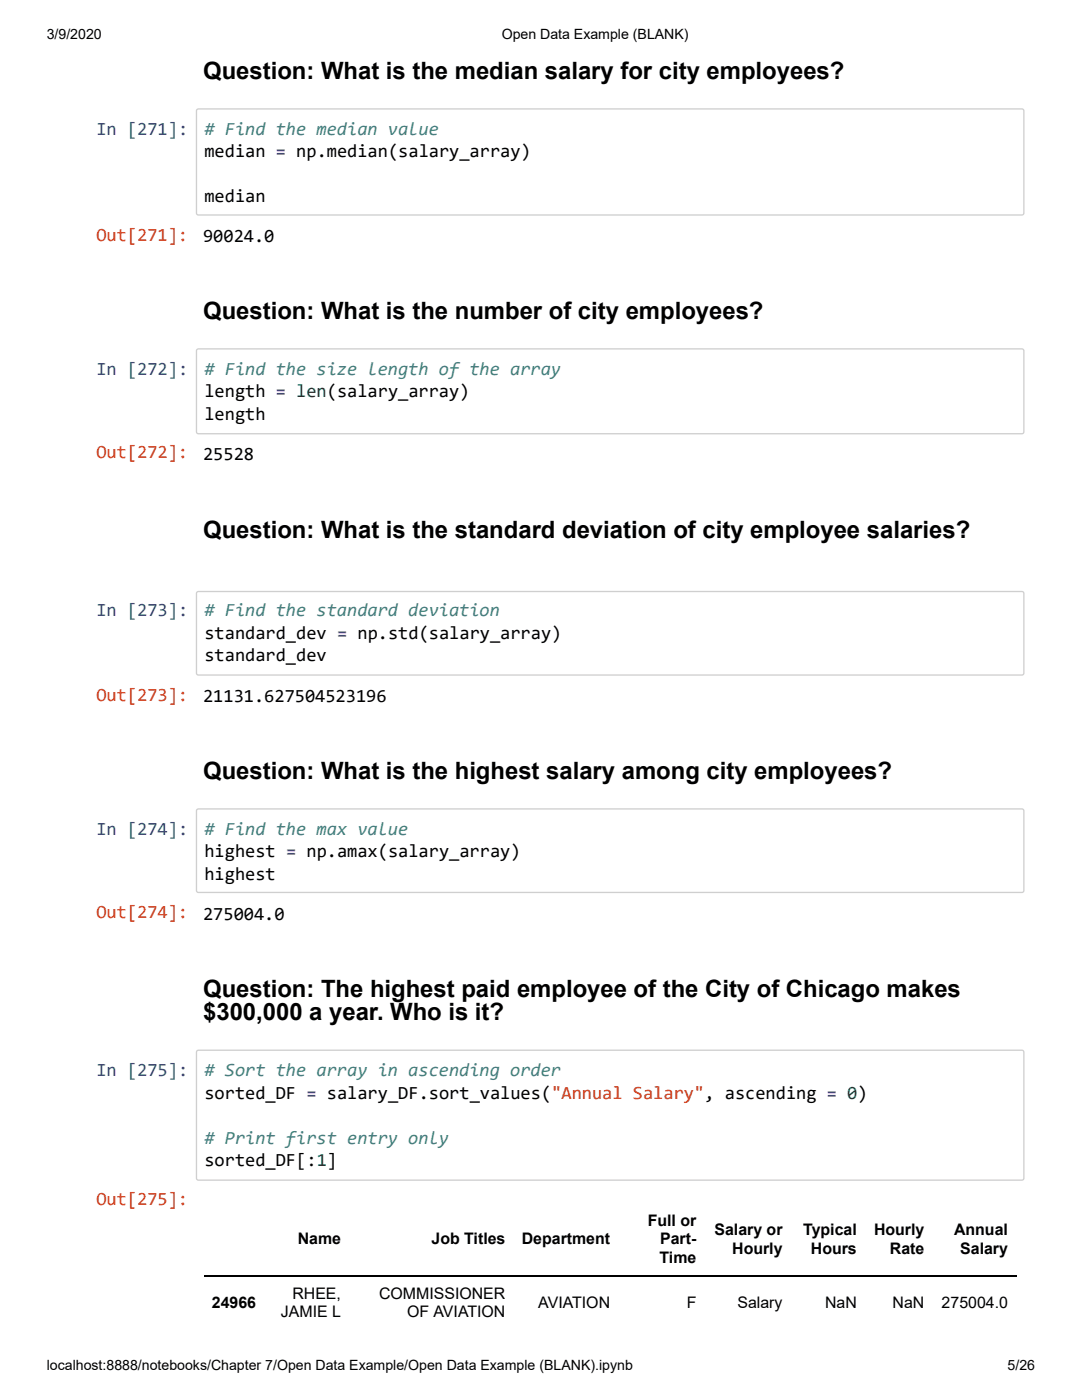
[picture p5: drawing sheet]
<svg xmlns="http://www.w3.org/2000/svg" width="216mm" height="279mm" viewBox="0 0 216 279" stroke-linecap="round" stroke-linejoin="round" font-family="sans-serif">
<defs><g id="words">
<g font-size="4.8">
<text x="40.5" y="15.8">Question: What is the median salary for city employees?</text>
<text x="40.5" y="63.7">Question: What is the number of city employees?</text>
<text x="40.5" y="107.3">Question: What is the standard deviation of city employee salaries?</text>
<text x="40.5" y="155.5">Question: What is the highest salary among city employees?</text>
<text x="40.5" y="198.9">Question: The highest paid employee of the City of Chicago makes</text>
<text x="40.5" y="203.6">$300,000 a year. Who is it?</text>
</g>
<g font-size="3.7" fill="#303f9f">
<text x="19.2" y="26.9">In [271]:</text>
<text x="19.2" y="74.8">In [272]:</text>
<text x="19.2" y="122.9">In [273]:</text>
<text x="19.2" y="166.6">In [274]:</text>
<text x="19.2" y="214.8">In [275]:</text>
</g>
<g font-size="3.7" fill="#408080">
<text x="40.8" y="26.9"># Find the median value</text>
<text x="40.8" y="74.8"># Find the size length of the array</text>
<text x="40.8" y="122.9"># Find the standard deviation</text>
<text x="40.8" y="166.6"># Find the max value</text>
<text x="40.8" y="214.8"># Sort the array in ascending order</text>
<text x="40.8" y="228.2"># Print first entry only</text>
</g>
<g font-size="3.7">
<text x="40.8" y="31.4">median = np.median(salary_array)</text>
<text x="40.8" y="40.4">median</text>
<text x="40.5" y="48.3">90024.0</text>
<text x="40.8" y="79.3">length = len(salary_array)</text>
<text x="40.8" y="83.8">length</text>
<text x="40.5" y="91.7">25528</text>
<text x="40.8" y="127.4">standard_dev = np.std(salary_array)</text>
<text x="40.8" y="131.9">standard_dev</text>
<text x="40.5" y="140.1">21131.627504523196</text>
<text x="40.8" y="171.1">highest = np.amax(salary_array)</text>
<text x="40.8" y="175.6">highest</text>
<text x="40.5" y="183.5">275004.0</text>
<text x="40.8" y="219.3">sorted_DF = salary_DF.sort_values(&quot;Annual Salary&quot;, ascending = 0)</text>
<text x="40.8" y="232.7">sorted_DF[:1]</text>
</g>
<g font-size="3.7" fill="#d84315">
<text x="19.2" y="48.1">Out[271]:</text>
<text x="19.2" y="91.5">Out[272]:</text>
<text x="19.2" y="139.9">Out[273]:</text>
<text x="19.2" y="183.3">Out[274]:</text>
<text x="19.2" y="240.4">Out[275]:</text>
</g>
<g font-size="3.2">
<text x="129.3" y="244.7">Full or</text>
<text x="59.4" y="248.4">Name</text>
<text x="86.1" y="248.4">Job Titles</text>
<text x="104.1" y="248.4">Department</text>
<text x="131.7" y="248.4">Part-</text>
<text x="142.6" y="246.5">Salary or</text>
<text x="146.1" y="250.2">Hourly</text>
<text x="160.3" y="246.5">Typical</text>
<text x="161.8" y="250.2">Hours</text>
<text x="174.4" y="246.5">Hourly</text>
<text x="177.6" y="250.2">Rate</text>
<text x="190.4" y="246.5">Annual</text>
<text x="191.6" y="250.2">Salary</text>
<text x="131.6" y="252.1">Time</text>
<text x="42.3" y="261.1">24966</text>
<text x="56.1" y="262.9">JAMIE L</text>
<text x="58.3" y="259.2">RHEE,</text>
<text x="75.6" y="259.2">COMMISSIONER</text>
<text x="81.2" y="262.9">OF AVIATION</text>
<text x="107.4" y="261.1">AVIATION</text>
<text x="137" y="261.1">F</text>
<text x="147.2" y="261.1">Salary</text>
<text x="164.6" y="261.1">NaN</text>
<text x="178.1" y="261.1">NaN</text>
<text x="187.9" y="261.1">275004.0</text>
</g>
<g font-size="2.8">
<text x="9.3" y="7.8">3/9/2020</text>
<text x="100.1" y="7.8">Open Data Example (BLANK)</text>
<text x="9.3" y="273.4">localhost:8888/notebooks/Chapter 7/Open Data Example/Open Data Example (BLANK).ipynb</text>
<text x="201.1" y="273.4">5/26</text>
</g>
</g></defs>
<path d="M39.3 21.9l.3-.2h164.4l.3 .4v20.5l-.4 .3h-164.4l-.3-.4v-20.4zM39.3 69.7l.3-.1h164.4l.3 .4v16.2l-.4 .4h-164.4l-.3-.4v-16.2zM39.3 118.2l.3-.2 164.4 .1 .3 .3v16l-.4 .3h-164.3l-.3-.1-.1-.3v-15.9zM39.3 161.6l.3-.2h164.4l.3 .4v16l-.4 .3h-164.3l-.3-.1-.1-.3v-15.9zM39.3 209.7l.3-.1h164.4l.3 .4v25.2l-.4 .3h-164.4l-.3-.4v-25.1z" fill="none" stroke="#cfcfcf" stroke-width=".26"/>
<path d="M40.7 254.6h162.1" fill="none" stroke="#000" stroke-width=".26"/>
<use href="#words"/>
</svg>
